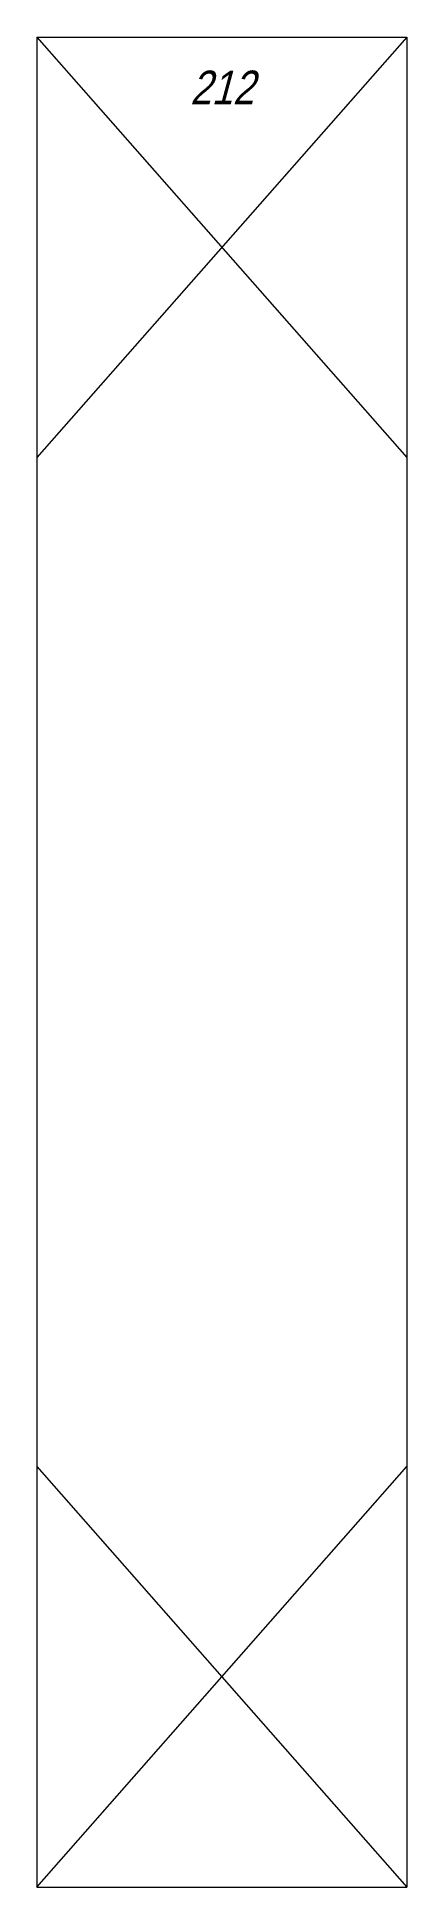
# Model space of a CAD drawing. Header units: millimetres. Extents: x 0 to 22, y -55 to 55.
import ezdxf
from ezdxf.enums import TextEntityAlignment as Align

# ---------------------------------------------------------------- set-up
doc = ezdxf.new("R2010")
doc.units = ezdxf.units.MM
doc.header["$LTSCALE"] = 0.5
doc.layers.get('0').update_dxf_attribs({"color": 9, "lineweight": 15})
doc.layers.add('Namebox', color=9, linetype='Continuous', lineweight=20)
doc.styles.add('Longhand', font='vnfont.shx', dxfattribs={"width": 0.85, "oblique": 15})

msp = doc.modelspace()

# ---------------------------------------------------------------- linework, layer by layer
at = {"ltscale": 0.5}
for p, q in [((0, 55), (0, -55)), ((0, 55), (22, 55)), ((0, 55), (22, 30)), ((22, 55), (0, 30)), ((22, 55), (22, -55)), ((0, -30), (22, -55)), ((0, -55), (22, -30)), ((0, -55), (22, -55))]:
    msp.add_line(p, q, dxfattribs=at)

# ---------------------------------------------------------------- texts
at = {"layer": 'Namebox', "color": 4, "style": 'Longhand', "oblique": 15, "width": 0.85}
msp.add_text('212', height=2, dxfattribs=at).set_placement((11, 53), align=Align.TOP_CENTER)

doc.saveas('drawing.dxf')
